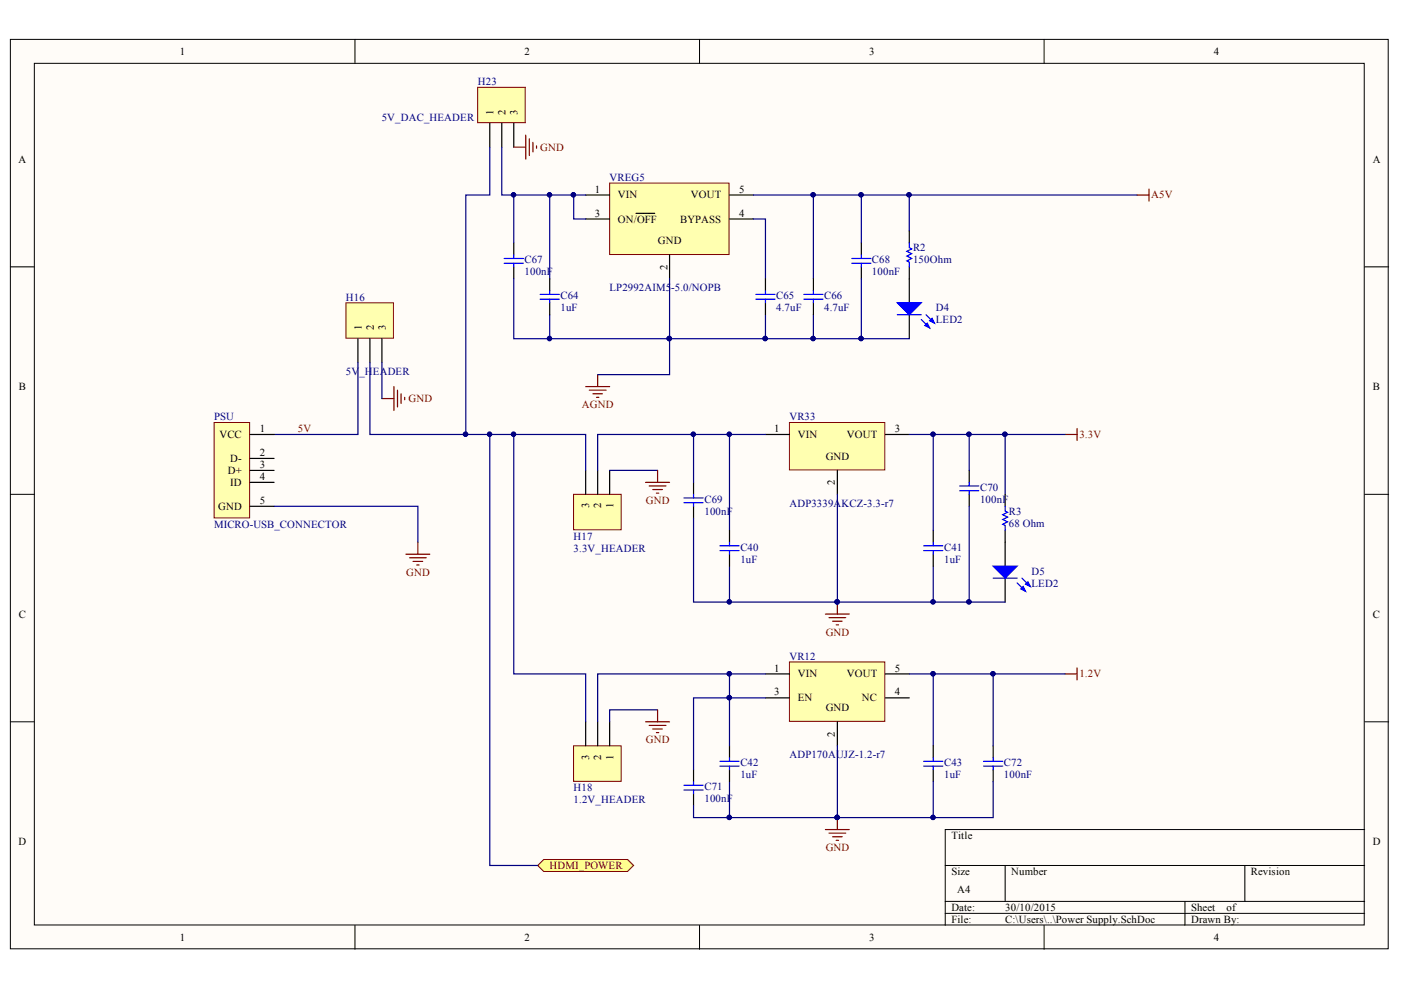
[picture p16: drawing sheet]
<svg xmlns="http://www.w3.org/2000/svg" width="297mm" height="210mm" viewBox="0 0 297 210" stroke-linecap="round" stroke-linejoin="round" font-family="sans-serif">
<defs><g id="words">
<g font-size="2.3">
<text x="38.1" y="11.7">1</text>
<text x="111.2" y="11.7">2</text>
<text x="184.3" y="11.7">3</text>
<text x="257.4" y="11.7">4</text>
<text x="104.6" y="24.3" transform="rotate(-90 104.6 24.3)">1</text>
<text x="107.2" y="24.3" transform="rotate(-90 107.2 24.3)">2</text>
<text x="109.7" y="24.3" transform="rotate(-90 109.7 24.3)">3</text>
<text x="3.9" y="34.5">A</text>
<text x="291.1" y="34.5">A</text>
<text x="126.1" y="40.8">1</text>
<text x="156.7" y="40.8">5</text>
<text x="126.1" y="46">3</text>
<text x="131" y="42.1">VIN</text>
<text x="131" y="47.2">ON/OFF</text>
<text x="144.2" y="47.2">BYPASS</text>
<text x="146.5" y="42.1">VOUT</text>
<text x="156.7" y="46">4</text>
<text x="139.5" y="51.8">GND</text>
<text x="141.5" y="57.2" transform="rotate(-90 141.5 57.2)">2</text>
<text x="76.7" y="70.1" transform="rotate(-90 76.7 70.1)">1</text>
<text x="79.2" y="70.1" transform="rotate(-90 79.2 70.1)">2</text>
<text x="81.8" y="70.1" transform="rotate(-90 81.8 70.1)">3</text>
<text x="4" y="82.7">B</text>
<text x="291.1" y="82.7">B</text>
<text x="46.5" y="92.9">VCC</text>
<text x="55.1" y="91.6">1</text>
<text x="164.2" y="91.6">1</text>
<text x="169.1" y="92.9">VIN</text>
<text x="179.5" y="92.9">VOUT</text>
<text x="189.7" y="91.6">3</text>
<text x="48.3" y="100.5">D+</text>
<text x="48.8" y="97.9">D-</text>
<text x="55.1" y="96.7">2</text>
<text x="55.1" y="99.2">3</text>
<text x="55.1" y="101.7">4</text>
<text x="175.1" y="97.4">GND</text>
<text x="48.8" y="103">ID</text>
<text x="55.1" y="106.9">5</text>
<text x="124.9" y="107.7" transform="rotate(-90 124.9 107.7)">3</text>
<text x="127.4" y="107.7" transform="rotate(-90 127.4 107.7)">2</text>
<text x="130.1" y="107.7" transform="rotate(-90 130.1 107.7)">1</text>
<text x="177" y="102.9" transform="rotate(-90 177 102.9)">2</text>
<text x="46.3" y="108.2">GND</text>
<text x="4" y="131">C</text>
<text x="291.1" y="131">C</text>
<text x="164.2" y="142.4">1</text>
<text x="169.1" y="143.6">VIN</text>
<text x="179.5" y="143.6">VOUT</text>
<text x="189.7" y="142.4">5</text>
<text x="164.2" y="147.4">3</text>
<text x="169.1" y="148.7">EN</text>
<text x="182.8" y="148.7">NC</text>
<text x="189.7" y="147.4">4</text>
<text x="175.1" y="150.7">GND</text>
<text x="124.9" y="161.1" transform="rotate(-90 124.9 161.1)">3</text>
<text x="127.4" y="161.1" transform="rotate(-90 127.4 161.1)">2</text>
<text x="130.1" y="161.1" transform="rotate(-90 130.1 161.1)">1</text>
<text x="177" y="156.2" transform="rotate(-90 177 156.2)">2</text>
<text x="3.9" y="179.2">D</text>
<text x="201.7" y="177.9">Title</text>
<text x="291.1" y="179.2">D</text>
<text x="201.7" y="185.6">Size</text>
<text x="214.4" y="185.6">Number</text>
<text x="265.2" y="185.6">Revision</text>
<text x="203" y="189.4">A4</text>
<text x="201.7" y="193.2">Date:</text>
<text x="201.7" y="195.7">File:</text>
<text x="213.1" y="193.2">30/10/2015</text>
<text x="213.1" y="195.7">C:\Users\..\Power Supply.SchDoc</text>
<text x="252.5" y="193.2">Sheet</text>
<text x="252.5" y="195.7">Drawn By:</text>
<text x="260.1" y="193.2">of</text>
<text x="38.1" y="199.5">1</text>
<text x="111.2" y="199.5">2</text>
<text x="184.3" y="199.5">3</text>
<text x="257.4" y="199.5">4</text>
</g>
<g font-size="2.3" fill="#000080">
<text x="101.3" y="18">H23</text>
<text x="80.9" y="25.6">5V_DAC_HEADER</text>
<text x="129.2" y="38.3">VREG5</text>
<text x="193.6" y="53.3">R2</text>
<text x="111.2" y="55.9">C67</text>
<text x="111.2" y="58.4">100nF</text>
<text x="184.9" y="55.9">C68</text>
<text x="184.9" y="58.4">100nF</text>
<text x="193.6" y="55.9">150Ohm</text>
<text x="73.3" y="63.7">H16</text>
<text x="118.8" y="63.5">C64</text>
<text x="118.8" y="66">1uF</text>
<text x="129.2" y="61.7">LP2992AIM5</text>
<text x="142.3" y="61.7">-5.0/NOPB</text>
<text x="164.6" y="63.5">C65</text>
<text x="164.6" y="66">4.7uF</text>
<text x="174.7" y="63.5">C66</text>
<text x="174.7" y="66">4.7uF</text>
<text x="198.4" y="66">D4</text>
<text x="198.4" y="68.5">LED2</text>
<text x="73.3" y="79.4">5V</text>
<text x="76.2" y="79.4">_H</text>
<text x="79.1" y="79.4">EADER</text>
<text x="45.4" y="89.1">PSU</text>
<text x="167.4" y="89.1">VR33</text>
<text x="149.4" y="106.6">C69</text>
<text x="167.4" y="107.4">ADP3339AKCZ-3.3-r7</text>
<text x="207.8" y="104.1">C70</text>
<text x="207.8" y="106.6">100nF</text>
<text x="45.4" y="112">MICRO-USB_CONNECTOR</text>
<text x="149.4" y="109.2">100nF</text>
<text x="213.9" y="109.2">R3</text>
<text x="213.9" y="111.7">68 Ohm</text>
<text x="121.6" y="114.5">H17</text>
<text x="121.6" y="117">3.3V_HEADER</text>
<text x="157" y="116.8">C40</text>
<text x="157" y="119.3">1uF</text>
<text x="200.2" y="116.8">C41</text>
<text x="200.2" y="119.3">1uF</text>
<text x="218.7" y="121.8">D5</text>
<text x="218.7" y="124.4">LED2</text>
<text x="167.4" y="139.8">VR12</text>
<text x="167.4" y="160.6">ADP170AUJZ-1.2-r7</text>
<text x="121.6" y="167.8">H18</text>
<text x="149.4" y="167.6">C71</text>
<text x="157" y="162.4">C42</text>
<text x="157" y="165">1uF</text>
<text x="200.2" y="162.4">C43</text>
<text x="200.2" y="165">1uF</text>
<text x="212.9" y="162.4">C72</text>
<text x="212.9" y="165">100nF</text>
<text x="121.6" y="170.3">1.2V_HEADER</text>
<text x="149.4" y="170.1">100nF</text>
</g>
<g font-size="2.3" fill="#800000">
<text x="114.5" y="31.9">GND</text>
<text x="244.1" y="42.1">A5V</text>
<text x="86.6" y="85.3">GND</text>
<text x="123.4" y="86.5">AGND</text>
<text x="63.2" y="91.6">5V</text>
<text x="228.9" y="92.9">3.3V</text>
<text x="136.9" y="106.9">GND</text>
<text x="86.1" y="122.1">GND</text>
<text x="175.1" y="134.8">GND</text>
<text x="228.9" y="143.6">1.2V</text>
<text x="136.9" y="157.6">GND</text>
<text x="116.5" y="184.3">HDMI_POWER</text>
<text x="175.1" y="180.5">GND</text>
</g>
</g></defs>
<g fill="#fffcf8" stroke="#000" stroke-width=".21">
<path d="M2.2 8.4h292.1v192.8h-292.1z"/>
<path d="M7.3 13.4h281.9v182.7h-281.9z"/>
</g>
<g fill="none" stroke="#000" stroke-width=".21">
<path d="M75.3 8.4v5M148.3 8.4v5M221.4 8.4v5M2.2 56.6h5.1M289.3 56.6h5.1M2.2 104.8h5.1M289.3 104.8h5.1M2.2 153h5.1M289.3 153h5.1M289.3 175.9h-88.9v20.3M75.3 196.2v5.1M148.3 196.2v5.1"/>
<path d="M200.4 183.5h88.9M200.4 191.1h88.9M200.4 193.7h88.9M213.1 183.5v7.6M221.4 196.2v5.1M251.2 191.1v5.1M263.9 183.5v7.6"/>
</g>
<g fill="none" stroke="#800000" stroke-width=".25">
<path d="M225.8 92.1h2.6M228.4 90.8v2.6M86.1 117.5h5M86.8 118.3h3.6M87.6 119h2M88.3 119.8h.6M88.6 115v2.5M175 130.2h5.1M175.8 131h3.5M176.5 131.7h2.1M177.3 132.5h.5M177.5 127.7v2.5"/>
<path d="M225.8 142.9h2.6M228.4 141.6v2.6M175 175.9h5.1M175.8 176.6h3.5M176.5 177.4h2.1M177.3 178.2h.5M177.5 173.3v2.6"/>
</g>
<g fill="#000080" stroke="#000080" stroke-width=".21">
<circle cx="177.5" cy="127.6" r=".46"/>
<circle cx="177.5" cy="173.3" r=".46"/>
</g>
<path d="M114 183.5l1.3-1.3h17.8l1.2 1.3-1.2 1.3h-17.8z" fill-rule="evenodd" fill="#ffff80" stroke="#800000" stroke-width=".21"/>
<path d="M73.4 64.2h10v7.5h-10z" fill="#ffffb0" stroke="#800000" stroke-width=".21"/>
<path d="M75.9 71.8v5.1M78.4 71.8v5.1M81 71.8v5.1" fill="none" stroke="#000" stroke-width=".25"/>
<path d="M81 84.5h2.5M83.5 82v5M84.3 82.7v3.6M85 83.5v2M85.8 84.2v.6" fill="none" stroke="#800000" stroke-width=".25"/>
<path d="M121.6 104.8h10.1v7.5h-10.1z" fill="#ffffb0" stroke="#800000" stroke-width=".21"/>
<path d="M124.2 99.7v5.1M126.7 99.7v5.1M129.3 99.7v5.1" fill="none" stroke="#000" stroke-width=".25"/>
<path d="M121.6 158.1h10.1v7.6h-10.1z" fill="#ffffb0" stroke="#800000" stroke-width=".21"/>
<path d="M124.2 153v5.1M126.7 153v5.1M129.3 153v5.1" fill="none" stroke="#000" stroke-width=".25"/>
<path d="M167.4 89.6h20.2v10h-20.2z" fill="#ffffb0" stroke="#800000" stroke-width=".21"/>
<path d="M162.3 92.1h5.1M177.5 99.7v5.1M187.7 92.1h5.1" fill="none" stroke="#000" stroke-width=".25"/>
<path d="M167.4 140.3h20.2v12.6h-20.2z" fill="#ffffb0" stroke="#800000" stroke-width=".21"/>
<path d="M162.3 142.9h5.1M162.3 148h5.1M177.5 153v5.1M187.7 142.9h5.1M187.7 148h5.1" fill="none" stroke="#000" stroke-width=".25"/>
<path d="M129.3 38.8h25.3v15.2h-25.3z" fill="#ffffb0" stroke="#800000" stroke-width=".21"/>
<path d="M124.2 41.4h5.1M124.2 46.4h5.1M134.8 45.2h4M142 54v5.1M154.7 41.4h5M154.7 46.4h5" fill="none" stroke="#000" stroke-width=".25"/>
<path d="M126.7 79.4v2.6M124.2 82h5.1M124.9 82.7h3.6M125.7 83.5h2M126.5 84.2h.5" fill="none" stroke="#800000" stroke-width=".25"/>
<path d="M101.3 18.5h10.1v7.5h-10.1z" fill="#ffffb0" stroke="#800000" stroke-width=".21"/>
<g fill="none" stroke="#000" stroke-width=".25">
<path d="M103.8 26.1v5.1M106.4 26.1v5.1M108.9 26.1v5.1M116.5 59.1v2.6M162.3 59.1v2.6M172.5 59.1v2.6M192.8 59.1v5.1M116.5 64.2v2.5M162.3 64.2v2.5M172.5 64.2v2.5M192.8 66.7v5.1M154.7 112.4v2.6"/>
<path d="M154.7 117.5v2.5M197.9 112.4v2.6M197.9 117.5v2.5M154.7 158.1v2.6M197.9 158.1v2.6M154.7 163.2v2.5M197.9 163.2v2.5"/>
</g>
<g fill="none" stroke="#800000" stroke-width=".25">
<path d="M108.9 31.2h2.6M111.5 28.7v5M112.2 29.4v3.6M113 30.2v2M113.8 30.9v.6M241.1 41.4h2.5M243.6 40.1v2.5M139.4 99.7v2.6M136.9 102.3h5.1M137.6 103h3.6M138.4 103.8h2M139.2 104.6h.5"/>
<path d="M136.9 153h5.1M137.6 153.8h3.6M138.4 154.6h2M139.2 155.3h.5M139.4 150.5v2.5"/>
</g>
<g fill="none" stroke="#000080" stroke-width=".25">
<path d="M103.8 31.2v10.2h-5v50.7M116.5 41.4v17.7M121.6 41.4v5h2.6M142 59.1v20.3h-15.3M159.7 41.4h12.8v17.7M159.7 46.4h2.6v12.7M75.9 76.9v15.2h-17.8M78.4 76.9v15.2h30.5v50.8h15.3v10.1M81 76.9v7.6M116.5 66.7v5.1h45.8v-5.1M172.5 66.7v5.1h-10.2M103.8 92.1v91.4h10.2"/>
<path d="M108.9 92.1h15.3v7.6M129.3 99.7h10.1M154.7 92.1h-28v7.6M162.3 92.1h-7.6v20.3M192.8 92.1h5.1M58.1 107.3h30.5v7.7M177.5 104.8v22.9M154.7 120v7.7h22.8M197.9 120v7.7h-20.4M139.4 150.5h-10.1v2.5M154.7 142.9h-28v10.1M154.7 148h7.6"/>
<path d="M177.5 158.1v15.2h-22.8v-7.6M192.8 142.9h5.1M225.8 142.9h-27.9v15.2"/>
</g>
<g fill="#000080" stroke="#000080" stroke-width=".21">
<circle cx="154.6" cy="127.6" r=".46"/>
<circle cx="177.5" cy="127.6" r=".46"/>
<circle cx="154.6" cy="173.3" r=".46"/>
<circle cx="177.5" cy="173.3" r=".46"/>
<circle cx="197.8" cy="127.6" r=".46"/>
<circle cx="197.8" cy="92.1" r=".46"/>
<circle cx="197.8" cy="142.8" r=".46"/>
<circle cx="154.6" cy="147.9" r=".46"/>
<circle cx="103.8" cy="92.1" r=".46"/>
<circle cx="98.7" cy="92.1" r=".46"/>
<circle cx="116.5" cy="41.3" r=".46"/>
<circle cx="116.5" cy="71.8" r=".46"/>
<circle cx="141.9" cy="71.8" r=".47"/>
<circle cx="121.6" cy="41.3" r=".46"/>
<circle cx="162.2" cy="71.8" r=".47"/>
<circle cx="172.4" cy="41.3" r=".46"/>
<circle cx="172.4" cy="71.8" r=".47"/>
<circle cx="210.5" cy="142.8" r=".46"/>
<circle cx="108.9" cy="92.1" r=".46"/>
<circle cx="154.6" cy="92.1" r=".46"/>
<circle cx="147" cy="92.1" r=".46"/>
<circle cx="154.6" cy="142.8" r=".46"/>
</g>
<g fill="none" stroke="#00f" stroke-width=".25">
<path d="M114.5 62.4h4.1M114.5 63.4h4.1M116.5 61.7v.7M116.5 63.4v.8M160.3 62.4h4M160.3 63.4h4M162.3 61.7v.7M162.3 63.4v.8M170.4 62.4h4.1M170.4 63.4h4.1M172.5 61.7v.7M172.5 63.4v.8"/>
<path d="M152.6 115.7h4.1M152.6 116.7h4.1M154.7 115v.7M154.7 116.7v.8M195.8 115.7h4.1M195.8 116.7h4.1M197.9 115v.7M197.9 116.7v.8M152.6 161.4h4.1M152.6 162.4h4.1M154.7 160.7v.7M154.7 162.4v.8"/>
<path d="M195.8 161.4h4.1M195.8 162.4h4.1M197.9 160.7v.7M197.9 162.4v.8"/>
</g>
<path d="M190.2 64.2h5.1l-2.5 2.5z" fill="#00f"/>
<path d="M190.2 64.2h5.1l-2.5 2.5zM195.3 67.7l1.8 1.8M196.3 66.7l1.8 1.8" fill="none" stroke="#00f" stroke-width=".25"/>
<path d="M196.1 69l.5-.5 .5 1z" fill="#00f"/>
<path d="M196.1 69l.5-.5 .5 1z" fill="none" stroke="#00f" stroke-width=".25"/>
<path d="M197.1 68l.5-.5 .5 1z" fill="#00f"/>
<path d="M190.2 66.7h5.1M197.1 68l.5-.5 .5 1z" fill="none" stroke="#00f" stroke-width=".25"/>
<path d="M213.1 115v5M213.1 122.6v5.1" fill="none" stroke="#000" stroke-width=".25"/>
<path d="M210.6 120h5.1l-2.6 2.6z" fill="#00f"/>
<path d="M210.6 120h5.1l-2.6 2.6zM215.7 123.6l1.7 1.8M216.7 122.6l1.7 1.8" fill="none" stroke="#00f" stroke-width=".25"/>
<path d="M216.4 124.9l.5-.5 .5 1z" fill="#00f"/>
<path d="M216.4 124.9l.5-.5 .5 1z" fill="none" stroke="#00f" stroke-width=".25"/>
<path d="M217.4 123.8l.5-.5 .5 1.1z" fill="#00f"/>
<path d="M192.8 51.5v1l.5 .3-1 .5 1 .5-1 .5 1 .5-1 .5 .5 .3v1M213.1 107.3v1.1l.5 .2-1 .5 1 .5-1 .5 1 .5-1 .6 .5 .2v1M210.6 122.6h5.1M217.4 123.8l.5-.5 .5 1.1z" fill="none" stroke="#00f" stroke-width=".25"/>
<path d="M192.8 41.4v7.6M172.5 71.8h20.3M213.1 92.1v12.7M197.9 127.7h15.2" fill="none" stroke="#000080" stroke-width=".25"/>
<g fill="#000080" stroke="#000080" stroke-width=".21">
<circle cx="197.8" cy="127.6" r=".46"/>
<circle cx="205.4" cy="127.6" r=".46"/>
<circle cx="172.4" cy="71.8" r=".47"/>
<circle cx="182.6" cy="71.8" r=".47"/>
<circle cx="192.7" cy="41.3" r=".46"/>
<circle cx="213.1" cy="92.1" r=".46"/>
</g>
<path d="M192.8 49v2.5M192.8 56.6v2.5M213.1 104.8v2.5M213.1 112.4v2.6" fill="none" stroke="#000" stroke-width=".25"/>
<path d="M45.4 89.6h7.5v20.2h-7.5z" fill="#ffffb0" stroke="#800000" stroke-width=".21"/>
<g fill="none" stroke="#000" stroke-width=".25">
<path d="M108.9 51.5v2.5M108.9 56.6v2.5M182.6 51.5v2.5M182.6 56.6v2.5M53 92.1h5.1M53 97.2h5.1M53 99.7h5.1M205.5 99.7v2.6M53 102.3h5.1M53 107.3h5.1M147 102.3v2.5M147 107.3v2.6"/>
<path d="M205.5 104.8v2.5M210.6 158.1v2.6M147 163.2v2.5M147 168.3v2.5M210.6 163.2v2.5"/>
</g>
<g fill="none" stroke="#00f" stroke-width=".25">
<path d="M106.9 54.8h4.1M106.9 55.8h4.1M108.9 54v.8M108.9 55.8v.8M180.6 54.8h4.1M180.6 55.8h4.1M182.6 54v.8M182.6 55.8v.8M145 105.6h4.1M145 106.6h4.1M147 104.8v.8M147 106.6v.7"/>
<path d="M203.5 103h4M203.5 104h4M205.5 102.3v.7M205.5 104v.8M145 166.5h4.1M145 167.5h4.1M147 165.7v.8M147 167.5v.8M208.5 161.4h4.1M208.5 162.4h4.1M210.6 160.7v.7M210.6 162.4v.8"/>
</g>
<g fill="none" stroke="#000080" stroke-width=".25">
<path d="M106.4 31.2v10.2h17.8M108.9 59.1v12.7h7.6M108.9 41.4v10.1M172.5 41.4h68.6M182.6 41.4v10.1M182.6 59.1v12.7M147 92.1v10.2M205.5 92.1v7.6M225.8 92.1h-27.9v20.3M147 109.9v17.8h7.7M205.5 107.3v20.4M154.7 148h-7.7v15.2"/>
<path d="M162.3 142.9h-7.6v15.2M210.6 142.9v15.2M147 170.8v2.5h7.7M197.9 165.7v7.6h-20.4M210.6 165.7v7.6h-12.7"/>
</g>
<g fill="#000080" stroke="#000080" stroke-width=".21">
<circle cx="108.9" cy="41.3" r=".46"/>
<circle cx="116.5" cy="41.3" r=".46"/>
<circle cx="121.6" cy="41.3" r=".46"/>
<circle cx="116.5" cy="71.8" r=".46"/>
<circle cx="172.4" cy="41.3" r=".46"/>
<circle cx="182.6" cy="41.3" r=".46"/>
<circle cx="192.7" cy="41.3" r=".46"/>
<circle cx="182.6" cy="71.8" r=".47"/>
<circle cx="147" cy="92.1" r=".46"/>
<circle cx="154.6" cy="127.6" r=".46"/>
<circle cx="197.8" cy="92.1" r=".46"/>
<circle cx="205.4" cy="92.1" r=".46"/>
<circle cx="213.1" cy="92.1" r=".46"/>
<circle cx="205.4" cy="127.6" r=".46"/>
<circle cx="154.6" cy="173.3" r=".46"/>
<circle cx="154.6" cy="142.8" r=".46"/>
<circle cx="154.6" cy="147.9" r=".46"/>
<circle cx="210.5" cy="142.8" r=".46"/>
<circle cx="177.5" cy="173.3" r=".46"/>
<circle cx="197.8" cy="173.3" r=".46"/>
</g>
<use href="#words"/>
</svg>
